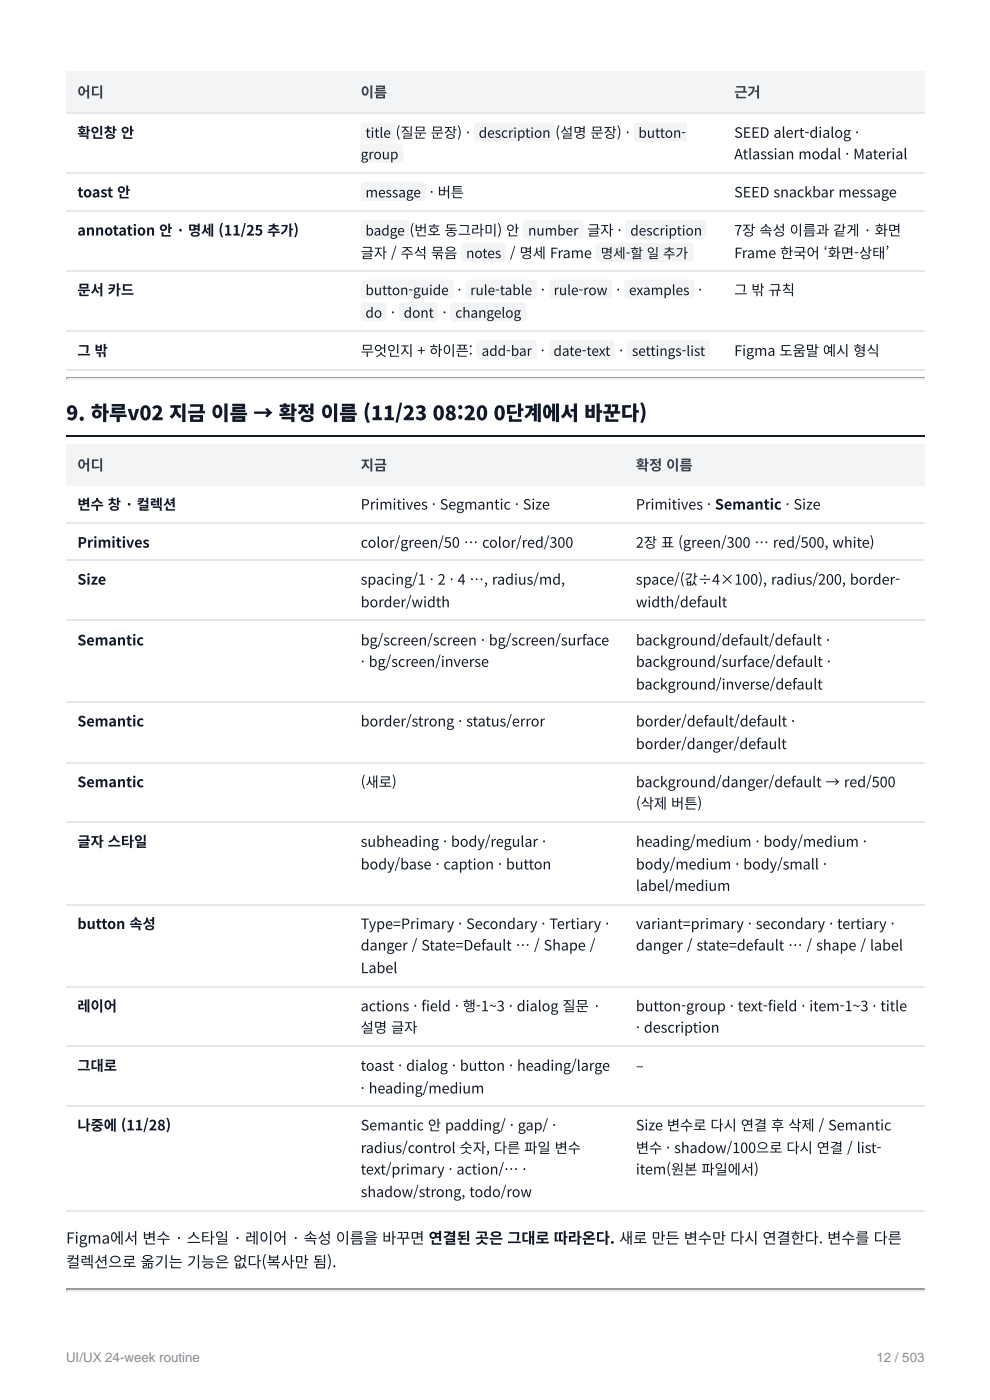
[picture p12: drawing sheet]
<svg xmlns="http://www.w3.org/2000/svg" width="210mm" height="297mm" viewBox="0 0 210 297" stroke-linecap="round" stroke-linejoin="round" font-family="sans-serif">
<defs><g id="words">
<g font-size="4.2" fill="#111827">
<text x="14" y="89.2">9. 하루v02 지금 이름 → 확정 이름 (11/23</text>
<text x="91.7" y="89.2">08:20</text>
<text x="104.6" y="89.2">0단계에서 바꾼다)</text>
</g>
<g font-size="3.2" fill="#111827">
<text x="14" y="263.8">Figma에서 변수 · 스타일 · 레이어 · 속성 이름을 바꾸면 연결된 곳은 그대로 따라온다. 새로 만든 변수만 다시 연결한다. 변수를 다른</text>
<text x="14" y="268.9">컬렉션으로 옮기는 기능은 없다(복사만 됨).</text>
</g>
<g font-size="3" fill="#374151">
<text x="16.4" y="20.6">어디</text>
<text x="76.5" y="20.6">이름</text>
<text x="155.7" y="20.6">근거</text>
<text x="16.4" y="99.8">어디</text>
<text x="76.5" y="99.8">지금</text>
<text x="134.8" y="99.8">확정 이름</text>
</g>
<g font-size="3" fill="#111827">
<text x="16.4" y="29.2">확인창 안</text>
<text x="83.9" y="29.2">(질문 문장) ·</text>
<text x="117.7" y="29.2">(설명 문장) ·</text>
<text x="155.7" y="29.2">SEED alert-dialog ·</text>
<text x="155.7" y="33.8">Atlassian modal · Material</text>
<text x="16.4" y="41.9">toast 안</text>
<text x="155.7" y="41.9">SEED snackbar message</text>
<text x="16.4" y="50">annotation 안 · 명세 (11/25 추가)</text>
<text x="155.7" y="50">7장 속성 이름과 같게 · 화면</text>
<text x="76.5" y="54.8">글자 / 주석 묶음 notes / 명세 Frame 명세-할 일 추가</text>
<text x="155.7" y="54.8">Frame 한국어 ‘화면-상태’</text>
<text x="16.4" y="62.6">문서 카드</text>
<text x="97" y="62.6">·</text>
<text x="114.7" y="62.6">·</text>
<text x="130.6" y="62.6">·</text>
<text x="148" y="62.6">·</text>
<text x="155.7" y="62.6">그 밖 규칙</text>
<text x="82.9" y="67.4">·</text>
<text x="93.8" y="67.4">·</text>
<text x="16.4" y="75.5">그 밖</text>
<text x="76.5" y="75.5">무엇인지 + 하이픈:</text>
<text x="114.6" y="75.5">·</text>
<text x="131.3" y="75.5">·</text>
<text x="155.7" y="75.5">Figma 도움말 예시 형식</text>
<text x="16.4" y="108.1">변수 창 · 컬렉션</text>
<text x="76.5" y="108.1">Primitives · Segmantic · Size</text>
<text x="134.8" y="108.1">Primitives · Semantic · Size</text>
<text x="16.4" y="116.2">Primitives</text>
<text x="76.5" y="116.2">color/green/50 … color/red/300</text>
<text x="134.8" y="116.2">2장 표 (green/300 … red/500, white)</text>
<text x="16.4" y="124">Size</text>
<text x="76.5" y="124">spacing/1 · 2 · 4 …, radius/md,</text>
<text x="134.8" y="124">space/(값÷4×100), radius/200, border-</text>
<text x="76.5" y="128.8">border/width</text>
<text x="134.8" y="128.8">width/default</text>
<text x="16.4" y="136.9">Semantic</text>
<text x="76.5" y="136.9">bg/screen/screen · bg/screen/surface</text>
<text x="134.8" y="136.9">background/default/default ·</text>
<text x="76.5" y="141.5">· bg/screen/inverse</text>
<text x="134.8" y="141.5">background/surface/default ·</text>
<text x="134.8" y="146.3">background/inverse/default</text>
<text x="16.4" y="154.1">Semantic</text>
<text x="76.5" y="154.1">border/strong · status/error</text>
<text x="134.8" y="154.1">border/default/default ·</text>
<text x="134.8" y="158.9">border/danger/default</text>
<text x="16.4" y="167">Semantic</text>
<text x="76.5" y="167">(새로)</text>
<text x="134.8" y="167">background/danger/default → red/500</text>
<text x="134.8" y="171.6">(삭제 버튼)</text>
<text x="16.4" y="179.7">글자 스타일</text>
<text x="76.5" y="179.7">subheading · body/regular ·</text>
<text x="134.8" y="179.7">heading/medium · body/medium ·</text>
<text x="76.5" y="184.5">body/base · caption · button</text>
<text x="134.8" y="184.5">body/medium · body/small ·</text>
<text x="134.8" y="189">label/medium</text>
<text x="16.4" y="197.1">button 속성</text>
<text x="76.5" y="197.1">Type=Primary · Secondary · Tertiary ·</text>
<text x="134.8" y="197.1">variant=primary · secondary · tertiary ·</text>
<text x="76.5" y="201.6">danger / State=Default … / Shape /</text>
<text x="134.8" y="201.6">danger / state=default … / shape / label</text>
<text x="76.5" y="206.4">Label</text>
<text x="16.4" y="214.5">레이어</text>
<text x="76.5" y="214.5">actions · fi eld · 행-1~3 · dialog 질문 ·</text>
<text x="134.8" y="214.5">button-group · text-fi eld · item-1~3 · title</text>
<text x="76.5" y="219.1">설명 글자</text>
<text x="134.8" y="219.1">· description</text>
<text x="16.4" y="227.2">그대로</text>
<text x="76.5" y="227.2">toast · dialog · button · heading/large</text>
<text x="134.8" y="227.2">–</text>
<text x="76.5" y="232">· heading/medium</text>
<text x="16.4" y="239.8">나중에 (11/28)</text>
<text x="76.5" y="239.8">Semantic 안 padding/ · gap/ ·</text>
<text x="134.8" y="239.8">Size 변수로 다시 연결 후 삭제 / Semantic</text>
<text x="76.5" y="244.6">radius/control 숫자, 다른 파일 변수</text>
<text x="134.8" y="244.6">변수 · shadow/100으로 다시 연결 / list-</text>
<text x="76.5" y="249.2">text/primary · action/… ·</text>
<text x="134.8" y="249.2">item(원본 파일에서)</text>
<text x="76.5" y="254">shadow/strong, todo/row</text>
</g>
<g font-size="2.9" fill="#111827">
<text x="77.5" y="29.2">title</text>
<text x="101.5" y="29.2">description</text>
<text x="135.3" y="29.2">button-</text>
<text x="76.5" y="33.8">group</text>
<text x="77.5" y="41.9">message · 버튼</text>
<text x="77.5" y="50">badge (번호 동그라미) 안 number 글자 · description</text>
<text x="77.5" y="62.6">button-guide</text>
<text x="99.7" y="62.6">rule-table</text>
<text x="117.4" y="62.6">rule-row</text>
<text x="133.4" y="62.6">examples</text>
<text x="77.5" y="67.4">do</text>
<text x="85.6" y="67.4">dont</text>
<text x="96.5" y="67.4">changelog</text>
<text x="102.1" y="75.5">add-bar</text>
<text x="117.3" y="75.5">date-text</text>
<text x="134" y="75.5">settings-list</text>
</g>
<g font-size="2.8" fill="#8c8c8c">
<text x="14" y="289">UI/UX 24-week routine</text>
<text x="185.8" y="289">12 / 503</text>
</g>
</g></defs>
<g fill="#f3f4f6">
<path d="M14 15.1h60.2v8.8h-60.2z"/>
<path d="M74.2 15.1h79.1v8.8h-79.1z"/>
<path d="M153.3 15.1h42.7v8.8h-42.7z"/>
</g>
<path d="M14 24.1h182M14 36.7h182M14 44.8h182M14 57.4h182M14 70.3h182M14 78.4h182" fill="none" stroke="#e5e7eb" stroke-width=".25"/>
<path d="M14 80.2h182" fill="none" stroke="#9a9a9a" stroke-width=".25"/>
<path d="M14 80.4h182" fill="none" stroke="#eee" stroke-width=".25"/>
<path d="M195.8 80.3l.2-.2v.5h-.2z" fill="#eee"/>
<path d="M14 80.1h.3v.2l-.3 .3z" fill="#9a9a9a"/>
<path d="M14 92.6h182" fill="none" stroke="#111827" stroke-width=".25"/>
<g fill="#f3f4f6">
<path d="M14 94.2h60.2v8.9h-60.2z"/>
<path d="M74.2 94.2h58.1v8.9h-58.1z"/>
<path d="M132.3 94.2h63.7v8.9h-63.7z"/>
</g>
<path d="M14 111h182M14 118.9h182M14 131.5h182M14 148.9h182M14 161.8h182M14 174.5h182M14 191.9h182M14 209.4h182M14 222h182M14 234.6h182M14 256.9h182" fill="none" stroke="#e5e7eb" stroke-width=".25"/>
<path d="M14 273.6h182" fill="none" stroke="#9a9a9a" stroke-width=".25"/>
<path d="M14 273.8h182" fill="none" stroke="#eee" stroke-width=".25"/>
<path d="M196 273.4v.5h-.2v-.2z" fill="#eee"/>
<path d="M14 273.4h.3v.3l-.3 .2z" fill="#9a9a9a"/>
<g fill="#f3f4f6">
<path d="M76.7 26.2l.5-.2h5.8a.76 .76 0 0 1 .8 .7v2.5a.76 .76 0 0 1-.8 .8h-5.8a.76 .76 0 0 1-.7-.8v-2.5z"/>
<path d="M100.7 26.2l.5-.2h15.7a.76 .76 0 0 1 .8 .7v2.5a.76 .76 0 0 1-.8 .8h-15.7a.76 .76 0 0 1-.7-.8v-2.5z"/>
<path d="M134.6 26.2l.5-.2h10.4v4h-10.4a.76 .76 0 0 1-.7-.8v-2.5z"/>
<path d="M76.4 30.5h8.4a.76 .76 0 0 1 .8 .8v2.5a.76 .76 0 0 1-.8 .7h-8.4z"/>
<path d="M76.7 38.8l.5-.2h12.4a.76 .76 0 0 1 .8 .7v2.6a.76 .76 0 0 1-.8 .7h-12.4a.76 .76 0 0 1-.7-.7v-2.6z"/>
<path d="M76.7 46.9l.5-.2h8.9a.76 .76 0 0 1 .7 .7v2.6a.76 .76 0 0 1-.7 .7h-8.9a.76 .76 0 0 1-.7-.7v-2.6z"/>
<path d="M111.1 46.9l.5-.2h11.4a.76 .76 0 0 1 .7 .7v2.6a.76 .76 0 0 1-.7 .7h-11.4a.76 .76 0 0 1-.8-.7v-2.6z"/>
<path d="M132.8 46.9l.5-.2h15.7a.76 .76 0 0 1 .8 .7v2.6a.76 .76 0 0 1-.8 .7h-15.7a.76 .76 0 0 1-.7-.7v-2.6z"/>
<path d="M97.9 51.7l.6-.2h8a.76 .76 0 0 1 .8 .7v2.6a.76 .76 0 0 1-.8 .7h-8a.76 .76 0 0 1-.8-.7v-2.6z"/>
<path d="M126.5 51.7l.5-.2h19.2a.76 .76 0 0 1 .8 .7v2.6a.76 .76 0 0 1-.8 .7h-19.2a.76 .76 0 0 1-.7-.7v-2.6z"/>
<path d="M76.7 59.5l.5-.2h18.2a.76 .76 0 0 1 .8 .8v2.5a.76 .76 0 0 1-.8 .8h-18.2a.76 .76 0 0 1-.7-.8v-2.5z"/>
<path d="M98.9 59.5l.6-.2h13.6a.76 .76 0 0 1 .8 .8v2.5a.76 .76 0 0 1-.8 .8h-13.6a.76 .76 0 0 1-.8-.8v-2.5z"/>
<path d="M116.6 59.5l.6-.2h11.8a.76 .76 0 0 1 .8 .8v2.5a.76 .76 0 0 1-.8 .8h-11.8a.76 .76 0 0 1-.8-.8v-2.5z"/>
<path d="M132.6 59.5l.5-.2h13.4a.76 .76 0 0 1 .7 .8v2.5a.76 .76 0 0 1-.7 .8h-13.4a.76 .76 0 0 1-.8-.8v-2.5z"/>
<path d="M76.7 64.3l.5-.2h4.1a.76 .76 0 0 1 .7 .8v2.5a.76 .76 0 0 1-.7 .8h-4.1a.76 .76 0 0 1-.7-.8v-2.5z"/>
<path d="M84.8 64.3l.5-.2h6.8a.76 .76 0 0 1 .8 .8v2.5a.76 .76 0 0 1-.8 .8h-6.8a.76 .76 0 0 1-.7-.8v-2.5z"/>
<path d="M95.6 64.3l.6-.2h14.6a.76 .76 0 0 1 .8 .8v2.5a.76 .76 0 0 1-.8 .8h-14.6a.76 .76 0 0 1-.8-.8v-2.5z"/>
<path d="M101.2 72.4l.5-.2h11.4a.76 .76 0 0 1 .8 .8v2.5a.76 .76 0 0 1-.8 .8h-11.4a.76 .76 0 0 1-.7-.8v-2.5z"/>
<path d="M116.6 72.4l.6-.2h12.4a.76 .76 0 0 1 .7 .8v2.5a.76 .76 0 0 1-.7 .8h-12.4a.76 .76 0 0 1-.8-.8v-2.5z"/>
<path d="M133.1 72.4l.5-.2h16.2a.76 .76 0 0 1 .7 .8v2.5a.76 .76 0 0 1-.7 .8h-16.2a.76 .76 0 0 1-.8-.8v-2.5z"/>
</g>
<use href="#words"/>
</svg>
